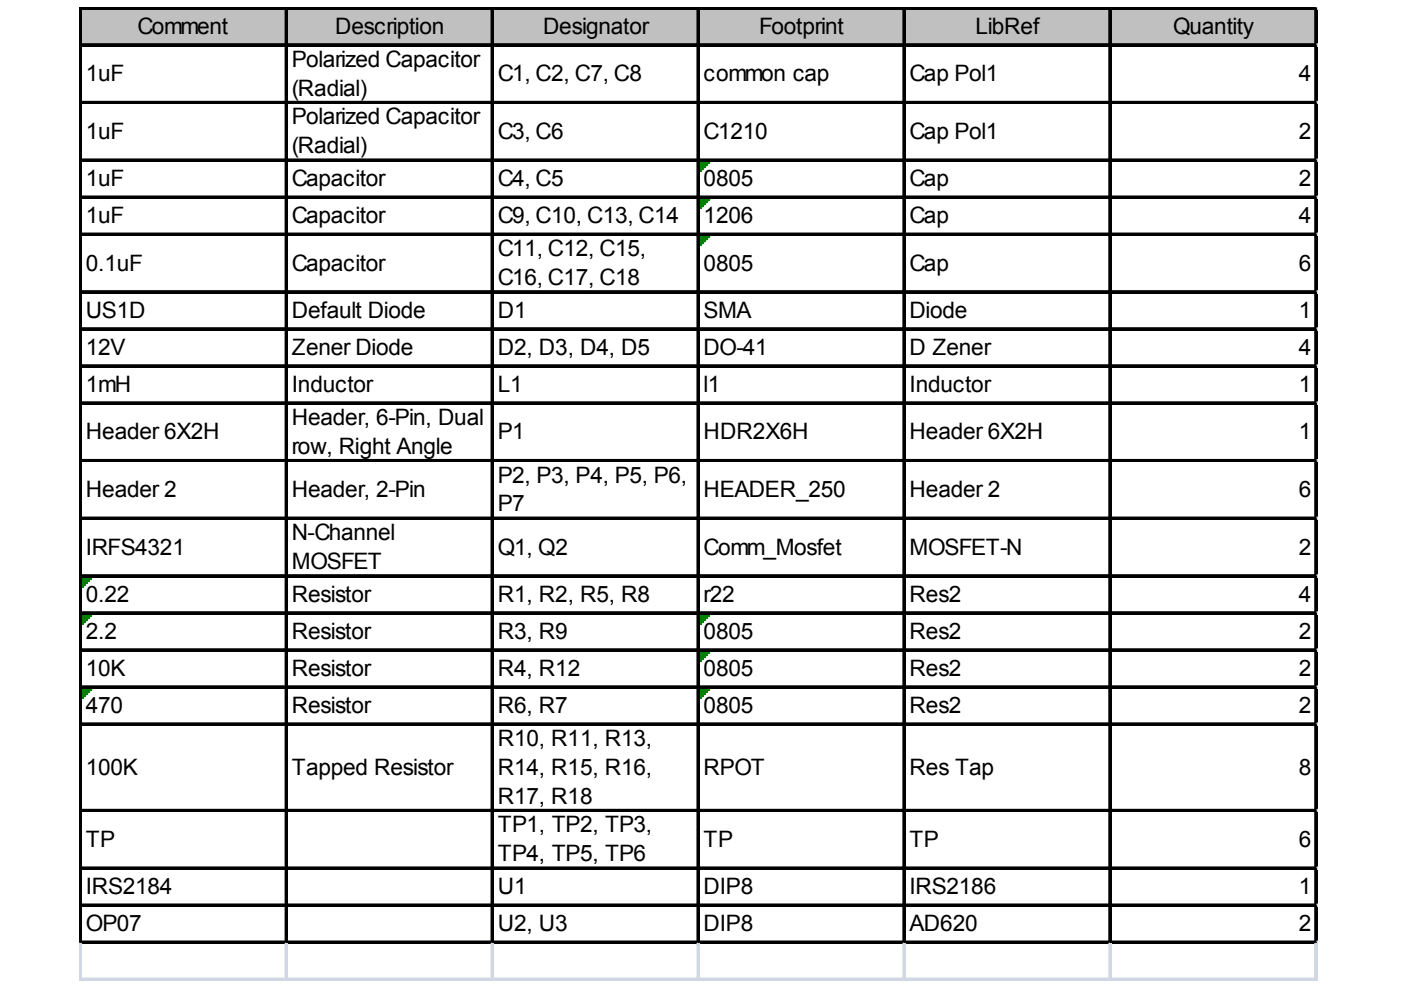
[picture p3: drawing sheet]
<svg xmlns="http://www.w3.org/2000/svg" width="297mm" height="210mm" viewBox="0 0 297 210" stroke-linecap="round" stroke-linejoin="round" font-family="sans-serif">
<defs><g id="words">
<g font-size="4.8">
<text x="29.1" y="7.2">Comment</text>
<text x="71" y="7.2">Description</text>
<text x="115.1" y="7.2">Designator</text>
<text x="161" y="7.2">Footprint</text>
<text x="206.8" y="7.2">LibRef</text>
<text x="248.7" y="7.2">Quantity</text>
<text x="18.2" y="17.2">1uF</text>
<text x="61.9" y="14.2">Polarized Capacitor</text>
<text x="105.5" y="17.2">C1, C2, C7, C8</text>
<text x="149.2" y="17.2">common cap</text>
<text x="192.8" y="17.2">Cap Pol1</text>
<text x="275.4" y="17.2">4</text>
<text x="61.9" y="20.3">(Radial)</text>
<text x="18.2" y="29.4">1uF</text>
<text x="61.9" y="26.4">Polarized Capacitor</text>
<text x="105.5" y="29.4">C3, C6</text>
<text x="149.2" y="29.4">C1210</text>
<text x="192.8" y="29.4">Cap Pol1</text>
<text x="275.4" y="29.4">2</text>
<text x="61.9" y="32.5">(Radial)</text>
<text x="18.2" y="39.5">1uF</text>
<text x="61.9" y="39.5">Capacitor</text>
<text x="105.5" y="39.5">C4, C5</text>
<text x="149.2" y="39.5">0805</text>
<text x="192.8" y="39.5">Cap</text>
<text x="275.4" y="39.5">2</text>
<text x="18.2" y="47.3">1uF</text>
<text x="61.9" y="47.3">Capacitor</text>
<text x="105.5" y="47.3">C9, C10, C13, C14</text>
<text x="149.2" y="47.3">1206</text>
<text x="192.8" y="47.3">Cap</text>
<text x="275.4" y="47.3">4</text>
<text x="18.2" y="57.4">0.1uF</text>
<text x="61.9" y="57.4">Capacitor</text>
<text x="105.5" y="54.3">C11, C12, C15,</text>
<text x="149.2" y="57.4">0805</text>
<text x="192.8" y="57.4">Cap</text>
<text x="275.4" y="57.4">6</text>
<text x="105.5" y="60.4">C16, C17, C18</text>
<text x="18.2" y="67.4">US1D</text>
<text x="61.9" y="67.4">Default Diode</text>
<text x="105.5" y="67.4">D1</text>
<text x="149.2" y="67.4">SMA</text>
<text x="192.8" y="67.4">Diode</text>
<text x="275.4" y="67.4">1</text>
<text x="18.2" y="75.2">12V</text>
<text x="61.9" y="75.2">Zener Diode</text>
<text x="105.5" y="75.2">D2, D3, D4, D5</text>
<text x="149.2" y="75.2">DO-41</text>
<text x="192.8" y="75.2">D Zener</text>
<text x="275.4" y="75.2">4</text>
<text x="18.2" y="83.1">1mH</text>
<text x="61.9" y="83.1">Inductor</text>
<text x="105.5" y="83.1">L1</text>
<text x="149.2" y="83.1">l1</text>
<text x="192.8" y="83.1">Inductor</text>
<text x="275.4" y="83.1">1</text>
<text x="18.2" y="93.1">Header 6X2H</text>
<text x="61.9" y="90.1">Header, 6-Pin, Dual</text>
<text x="105.5" y="93.1">P1</text>
<text x="149.2" y="93.1">HDR2X6H</text>
<text x="192.8" y="93.1">Header 6X2H</text>
<text x="275.4" y="93.1">1</text>
<text x="61.9" y="96.2">row, Right Angle</text>
<text x="18.2" y="105.4">Header 2</text>
<text x="61.9" y="105.4">Header, 2-Pin</text>
<text x="105.5" y="102.3">P2, P3, P4, P5, P6,</text>
<text x="149.2" y="105.4">HEADER_250</text>
<text x="192.8" y="105.4">Header 2</text>
<text x="275.4" y="105.4">6</text>
<text x="105.5" y="108.4">P7</text>
<text x="18.2" y="117.6">IRFS4321</text>
<text x="61.9" y="114.5">N-Channel</text>
<text x="105.5" y="117.6">Q1, Q2</text>
<text x="149.2" y="117.6">Comm_Mosfet</text>
<text x="192.8" y="117.6">MOSFET-N</text>
<text x="275.4" y="117.6">2</text>
<text x="61.9" y="120.6">MOSFET</text>
<text x="18.2" y="127.6">0.22</text>
<text x="61.9" y="127.6">Resistor</text>
<text x="105.5" y="127.6">R1, R2, R5, R8</text>
<text x="149.2" y="127.6">r22</text>
<text x="192.8" y="127.6">Res2</text>
<text x="275.4" y="127.6">4</text>
<text x="18.2" y="135.5">2.2</text>
<text x="61.9" y="135.5">Resistor</text>
<text x="105.5" y="135.5">R3, R9</text>
<text x="149.2" y="135.5">0805</text>
<text x="192.8" y="135.5">Res2</text>
<text x="275.4" y="135.5">2</text>
<text x="18.2" y="143.3">10K</text>
<text x="61.9" y="143.3">Resistor</text>
<text x="105.5" y="143.3">R4, R12</text>
<text x="149.2" y="143.3">0805</text>
<text x="192.8" y="143.3">Res2</text>
<text x="275.4" y="143.3">2</text>
<text x="18.2" y="151.2">470</text>
<text x="61.9" y="151.2">Resistor</text>
<text x="105.5" y="151.2">R6, R7</text>
<text x="149.2" y="151.2">0805</text>
<text x="192.8" y="151.2">Res2</text>
<text x="275.4" y="151.2">2</text>
<text x="105.5" y="158.2">R10, R11, R13,</text>
<text x="18.2" y="164.3">100K</text>
<text x="61.9" y="164.3">Tapped Resistor</text>
<text x="105.5" y="164.3">R14, R15, R16,</text>
<text x="149.2" y="164.3">RPOT</text>
<text x="192.8" y="164.3">Res Tap</text>
<text x="275.4" y="164.3">8</text>
<text x="105.5" y="170.4">R17, R18</text>
<text x="18.2" y="179.5">TP</text>
<text x="105.5" y="176.5">TP1, TP2, TP3,</text>
<text x="149.2" y="179.5">TP</text>
<text x="192.8" y="179.5">TP</text>
<text x="275.4" y="179.5">6</text>
<text x="105.5" y="182.6">TP4, TP5, TP6</text>
<text x="18.2" y="189.6">IRS2184</text>
<text x="105.5" y="189.6">U1</text>
<text x="149.2" y="189.6">DIP8</text>
<text x="192.8" y="189.6">IRS2186</text>
<text x="275.4" y="189.6">1</text>
<text x="18.2" y="197.4">OP07</text>
<text x="105.5" y="197.4">U2, U3</text>
<text x="149.2" y="197.4">DIP8</text>
<text x="192.8" y="197.4">AD620</text>
<text x="275.4" y="197.4">2</text>
</g>
</g></defs>
<path d="M17.3 1.9h262v7.9h-262z" fill="#c0c0c0"/>
<path d="M148.3 34.2h2.2M148.3 34.5h2.2M148.3 34.7h1.8" fill="none" stroke="#008000" stroke-width=".44"/>
<path d="M148.3 34.7h1.8v.4h-1.8z" fill="#008000"/>
<path d="M148.3 35.1h1.3" fill="none" stroke="#008000" stroke-width=".44"/>
<path d="M148.3 35.1h1.3v.5h-1.3z" fill="#008000"/>
<path d="M148.3 35.6h.9" fill="none" stroke="#008000" stroke-width=".44"/>
<path d="M148.3 35.6h.9v.4h-.9z" fill="#008000"/>
<path d="M148.3 36h.5" fill="none" stroke="#008000" stroke-width=".44"/>
<path d="M148.3 36h.5v.4h-.5z" fill="#008000"/>
<path d="M148.3 42.1h2.2M148.3 42.3h2.2M148.3 42.5h1.8" fill="none" stroke="#008000" stroke-width=".44"/>
<path d="M148.3 42.5h1.8v.5h-1.8z" fill="#008000"/>
<path d="M148.3 43h1.3" fill="none" stroke="#008000" stroke-width=".44"/>
<path d="M148.3 43h1.3v.4h-1.3z" fill="#008000"/>
<path d="M148.3 43.4h.9" fill="none" stroke="#008000" stroke-width=".44"/>
<path d="M148.3 43.4h.9v.4h-.9z" fill="#008000"/>
<path d="M148.3 43.8h.5" fill="none" stroke="#008000" stroke-width=".44"/>
<path d="M148.3 43.8h.5v.5h-.5z" fill="#008000"/>
<path d="M148.3 50h2.2M148.3 50.2h2.2M148.3 50.4h1.8" fill="none" stroke="#008000" stroke-width=".44"/>
<path d="M148.3 50.4h1.8v.4h-1.8z" fill="#008000"/>
<path d="M148.3 50.8h1.3" fill="none" stroke="#008000" stroke-width=".44"/>
<path d="M148.3 50.8h1.3v.5h-1.3z" fill="#008000"/>
<path d="M148.3 51.3h.9" fill="none" stroke="#008000" stroke-width=".44"/>
<path d="M148.3 51.3h.9v.4h-.9z" fill="#008000"/>
<path d="M148.3 51.7h.5" fill="none" stroke="#008000" stroke-width=".44"/>
<path d="M148.3 51.7h.5v.4h-.5z" fill="#008000"/>
<path d="M17.3 122.4h2.2M17.3 122.6h2.2M17.3 122.8h1.8" fill="none" stroke="#008000" stroke-width=".44"/>
<path d="M17.3 122.8h1.8v.5h-1.8z" fill="#008000"/>
<path d="M17.3 123.3h1.3" fill="none" stroke="#008000" stroke-width=".44"/>
<path d="M17.3 123.3h1.3v.4h-1.3z" fill="#008000"/>
<path d="M17.3 123.7h.9" fill="none" stroke="#008000" stroke-width=".44"/>
<path d="M17.3 123.7h.9v.4h-.9z" fill="#008000"/>
<path d="M17.3 124.1h.5" fill="none" stroke="#008000" stroke-width=".44"/>
<path d="M17.3 124.1h.5v.5h-.5z" fill="#008000"/>
<path d="M17.3 130.2h2.2M17.3 130.5h2.2M17.3 130.7h1.8" fill="none" stroke="#008000" stroke-width=".44"/>
<path d="M17.3 130.7h1.8v.4h-1.8z" fill="#008000"/>
<path d="M17.3 131.1h1.3" fill="none" stroke="#008000" stroke-width=".44"/>
<path d="M17.3 131.1h1.3v.5h-1.3z" fill="#008000"/>
<path d="M17.3 131.6h.9" fill="none" stroke="#008000" stroke-width=".44"/>
<path d="M17.3 131.6h.9v.4h-.9z" fill="#008000"/>
<path d="M17.3 132h.5" fill="none" stroke="#008000" stroke-width=".44"/>
<path d="M17.3 132h.5v.4h-.5z" fill="#008000"/>
<path d="M148.3 130.2h2.2M148.3 130.5h2.2M148.3 130.7h1.8" fill="none" stroke="#008000" stroke-width=".44"/>
<path d="M148.3 130.7h1.8v.4h-1.8z" fill="#008000"/>
<path d="M148.3 131.1h1.3" fill="none" stroke="#008000" stroke-width=".44"/>
<path d="M148.3 131.1h1.3v.5h-1.3z" fill="#008000"/>
<path d="M148.3 131.6h.9" fill="none" stroke="#008000" stroke-width=".44"/>
<path d="M148.3 131.6h.9v.4h-.9z" fill="#008000"/>
<path d="M148.3 132h.5" fill="none" stroke="#008000" stroke-width=".44"/>
<path d="M148.3 132h.5v.4h-.5z" fill="#008000"/>
<path d="M148.3 138.1h2.2M148.3 138.3h2.2M148.3 138.5h1.8" fill="none" stroke="#008000" stroke-width=".44"/>
<path d="M148.3 138.5h1.8v.5h-1.8z" fill="#008000"/>
<path d="M148.3 139h1.3" fill="none" stroke="#008000" stroke-width=".44"/>
<path d="M148.3 139h1.3v.4h-1.3z" fill="#008000"/>
<path d="M148.3 139.4h.9" fill="none" stroke="#008000" stroke-width=".44"/>
<path d="M148.3 139.4h.9v.4h-.9z" fill="#008000"/>
<path d="M148.3 139.8h.5" fill="none" stroke="#008000" stroke-width=".44"/>
<path d="M148.3 139.8h.5v.5h-.5z" fill="#008000"/>
<path d="M17.3 146h2.2M17.3 146.2h2.2M17.3 146.4h1.8" fill="none" stroke="#008000" stroke-width=".44"/>
<path d="M17.3 146.4h1.8v.4h-1.8z" fill="#008000"/>
<path d="M17.3 146.8h1.3" fill="none" stroke="#008000" stroke-width=".44"/>
<path d="M17.3 146.8h1.3v.5h-1.3z" fill="#008000"/>
<path d="M17.3 147.3h.9" fill="none" stroke="#008000" stroke-width=".44"/>
<path d="M17.3 147.3h.9v.4h-.9z" fill="#008000"/>
<path d="M17.3 147.7h.5" fill="none" stroke="#008000" stroke-width=".44"/>
<path d="M17.3 147.7h.5v.4h-.5z" fill="#008000"/>
<path d="M148.3 146h2.2M148.3 146.2h2.2M148.3 146.4h1.8" fill="none" stroke="#008000" stroke-width=".44"/>
<path d="M148.3 146.4h1.8v.4h-1.8z" fill="#008000"/>
<path d="M148.3 146.8h1.3" fill="none" stroke="#008000" stroke-width=".44"/>
<path d="M148.3 146.8h1.3v.5h-1.3z" fill="#008000"/>
<path d="M148.3 147.3h.9" fill="none" stroke="#008000" stroke-width=".44"/>
<path d="M148.3 147.3h.9v.4h-.9z" fill="#008000"/>
<path d="M148.3 147.7h.5" fill="none" stroke="#008000" stroke-width=".44"/>
<path d="M148.3 147.7h.5v.4h-.5z" fill="#008000"/>
<g fill="none" stroke="#000" stroke-width=".44">
<path d="M16.9 1.5v198.6M17.1 1.5v198.6M17.3 1.5h262M17.3 1.7h262M17.3 9.4h262M17.3 9.6h262M60.6 2v198.1M60.8 2v198.1M104.2 2v198.1M104.4 2v198.1M147.9 2v198.1M148.1 2v198.1"/>
<path d="M191.5 2v198.1M191.8 2v198.1M235.2 2v198.1M235.4 2v198.1M278.9 2v198.1M279.1 2v198.1M17.3 21.6h262M17.3 21.8h262M17.3 33.8h262M17.3 34h262M17.3 41.7h262M17.3 41.9h262"/>
<path d="M17.3 49.5h262M17.3 49.7h262M17.3 61.7h262M17.3 62h262M17.3 69.6h262M17.3 69.8h262M17.3 77.4h262M17.3 77.7h262M17.3 85.3h262M17.3 85.5h262M17.3 97.5h262M17.3 97.7h262"/>
<path d="M17.3 109.7h262M17.3 110h262M17.3 122h262M17.3 122.2h262M17.3 129.8h262M17.3 130h262M17.3 137.7h262M17.3 137.9h262M17.3 145.5h262M17.3 145.7h262M17.3 153.4h262M17.3 153.6h262"/>
<path d="M17.3 171.7h262M17.3 171.9h262M17.3 183.9h262M17.3 184.1h262M17.3 191.8h262M17.3 192h262M17.3 199.6h262M17.3 199.8h262"/>
</g>
<g fill="none" stroke="#d0d7e5" stroke-width=".44">
<path d="M279.3 1.5h.1M16.9 200.1v7.8M17.1 200.1v7.8M60.6 200.1v7.8M60.8 200.1v7.8M104.2 200.1v7.8M104.4 200.1v7.8M147.9 200.1v7.8M148.1 200.1v7.8M191.5 200.1v7.8M191.8 200.1v7.8M235.2 200.1v7.8"/>
<path d="M235.4 200.1v7.8M278.9 200.1v7.8M279.1 200.1v7.8"/>
</g>
<path d="M279.3 1.5v.5z" fill="#d0d7e5"/>
<path d="M279.3 9.4h.1" fill="none" stroke="#d0d7e5" stroke-width=".44"/>
<path d="M279.3 9.4v.4z" fill="#d0d7e5"/>
<path d="M279.3 21.6h.1" fill="none" stroke="#d0d7e5" stroke-width=".44"/>
<path d="M279.3 21.6v.4z" fill="#d0d7e5"/>
<path d="M279.3 33.8h.1" fill="none" stroke="#d0d7e5" stroke-width=".44"/>
<path d="M279.3 33.8v.4z" fill="#d0d7e5"/>
<path d="M279.3 41.7h.1" fill="none" stroke="#d0d7e5" stroke-width=".44"/>
<path d="M279.3 41.7v.4z" fill="#d0d7e5"/>
<path d="M279.3 49.5h.1" fill="none" stroke="#d0d7e5" stroke-width=".44"/>
<path d="M279.3 49.5v.5z" fill="#d0d7e5"/>
<path d="M279.3 61.7h.1" fill="none" stroke="#d0d7e5" stroke-width=".44"/>
<path d="M279.3 61.7v.5z" fill="#d0d7e5"/>
<path d="M279.3 69.6h.1" fill="none" stroke="#d0d7e5" stroke-width=".44"/>
<path d="M279.3 69.6v.4z" fill="#d0d7e5"/>
<path d="M279.3 77.4h.1" fill="none" stroke="#d0d7e5" stroke-width=".44"/>
<path d="M279.3 77.4v.5z" fill="#d0d7e5"/>
<path d="M279.3 85.3h.1" fill="none" stroke="#d0d7e5" stroke-width=".44"/>
<path d="M279.3 85.3v.4z" fill="#d0d7e5"/>
<path d="M279.3 97.5h.1" fill="none" stroke="#d0d7e5" stroke-width=".44"/>
<path d="M279.3 97.5v.5z" fill="#d0d7e5"/>
<path d="M279.3 109.7h.1" fill="none" stroke="#d0d7e5" stroke-width=".44"/>
<path d="M279.3 109.7v.5z" fill="#d0d7e5"/>
<path d="M279.3 122h.1" fill="none" stroke="#d0d7e5" stroke-width=".44"/>
<path d="M279.3 122v.4z" fill="#d0d7e5"/>
<path d="M279.3 129.8h.1" fill="none" stroke="#d0d7e5" stroke-width=".44"/>
<path d="M279.3 129.8v.4z" fill="#d0d7e5"/>
<path d="M279.3 137.7h.1" fill="none" stroke="#d0d7e5" stroke-width=".44"/>
<path d="M279.3 137.7v.4z" fill="#d0d7e5"/>
<path d="M279.3 145.5h.1" fill="none" stroke="#d0d7e5" stroke-width=".44"/>
<path d="M279.3 145.5v.5z" fill="#d0d7e5"/>
<path d="M279.3 153.4h.1" fill="none" stroke="#d0d7e5" stroke-width=".44"/>
<path d="M279.3 153.4v.4z" fill="#d0d7e5"/>
<path d="M279.3 171.7h.1" fill="none" stroke="#d0d7e5" stroke-width=".44"/>
<path d="M279.3 171.7v.4z" fill="#d0d7e5"/>
<path d="M279.3 183.9h.1" fill="none" stroke="#d0d7e5" stroke-width=".44"/>
<path d="M279.3 183.9v.5z" fill="#d0d7e5"/>
<path d="M279.3 191.8h.1" fill="none" stroke="#d0d7e5" stroke-width=".44"/>
<path d="M279.3 191.8v.4z" fill="#d0d7e5"/>
<path d="M279.3 199.6h.1" fill="none" stroke="#d0d7e5" stroke-width=".44"/>
<path d="M279.3 199.6v.5z" fill="#d0d7e5"/>
<path d="M16.9 207.5h262.4" fill="none" stroke="#d0d7e5" stroke-width=".44"/>
<path d="M16.9 207.7h262.4" fill="none" stroke="#d0d7e5" stroke-width=".4"/>
<use href="#words"/>
</svg>
